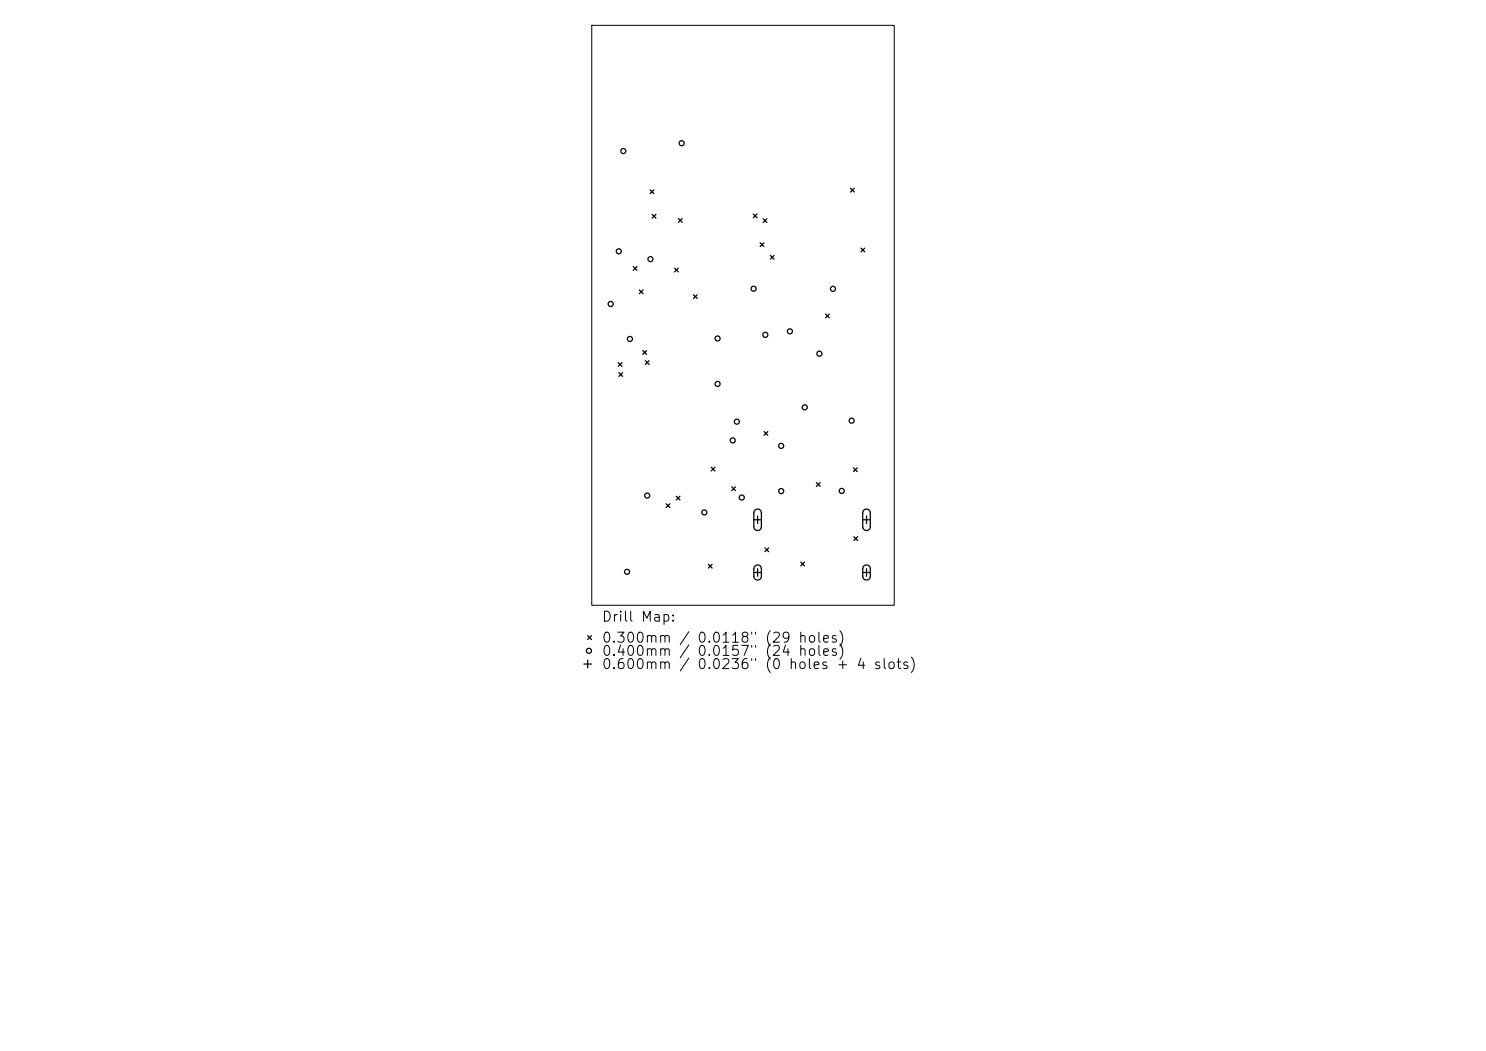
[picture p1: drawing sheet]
<svg xmlns="http://www.w3.org/2000/svg" width="297mm" height="210mm" viewBox="0 0 297 210" stroke-linecap="round" stroke-linejoin="round" font-family="sans-serif">
<defs><g id="words">
<g font-size="2">
<text x="120.1" y="124.7">Drill Map:</text>
<text x="120.1" y="128.9">0.300mm / 0.0118&quot; (29 holes)</text>
<text x="120.1" y="131.6">0.400mm</text>
<text x="139.2" y="131.6">0.0157&quot; (24</text>
<text x="120.1" y="134.2">0.600mm</text>
<text x="139.2" y="134.2">0.0236&quot; (0 holes + 4 slots)</text>
</g>
</g></defs>
<path d="M118.3 5.1h60.4v115.8h-60.4z" fill="none" stroke="#000" stroke-width=".2"/>
<g fill="none" stroke="#000" stroke-width=".25">
<path d="M129.9 37.9l.8 .8M130.7 37.9l-.8 .8M170 37.6l.7 .8M170.7 37.6l-.7 .8M126.6 53.3l.7 .7M127.3 53.3l-.7 .7M127.8 57.9l.7 .8M128.5 57.9l-.7 .8M130.3 42.8l.8 .8M131.1 42.8l-.8 .8M134.8 53.6l.8 .7M135.6 53.6l-.8 .7"/>
<path d="M135.6 43.7l.7 .7M136.3 43.7l-.7 .7M138.6 58.9l.8 .8M139.4 58.9l-.8 .8M150.6 42.8l.7 .7M151.3 42.8l-.7 .7M151.9 48.5l.8 .8M152.5 43.7l.8 .8M152.7 48.5l-.8 .8M153.3 43.7l-.8 .8M154 51l.7 .8M154.7 51l-.7 .8"/>
<path d="M172.1 49.6l.7 .7M172.8 49.6l-.7 .7M123.6 72.4l.7 .8M123.7 74.5l.7 .7M124.3 72.4l-.7 .8M124.4 74.5l-.7 .7M128.5 70.1l.7 .7M129 72.1l.7 .7M129.2 70.1l-.7 .7M129.7 72.1l-.7 .7M165 62.8l.8 .7M165.8 62.8l-.8 .7"/>
<path d="M135.1 99.2l.8 .7M135.9 99.2l-.8 .7M142.1 93.4l.8 .7M142.9 93.4l-.8 .7M146.2 97.3l.8 .7M147 97.3l-.8 .7M152.7 86.2l.8 .8M153.5 86.2l-.8 .8M163.2 96.4l.7 .8M163.9 96.4l-.7 .8M170.6 93.5l.7 .7M171.3 93.5l-.7 .7"/>
<path d="M133.1 100.7l.8 .7M133.9 100.7l-.8 .7M141.6 112.8l.7 .7M142.3 112.8l-.7 .7M150.7 103.9h1.5M150.7 114.4h1.5M150.9 101.9a.76 .76 0 0 1 .8-.1 .76 .76 0 0 1 .5 .7v2.7a.76 .76 0 0 1-.8 .8 .76 .76 0 0 1-.7-.8v-2.8zM150.9 113.1a.76 .76 0 0 1 .8-.2 .76 .76 0 0 1 .5 .7v1.5a.76 .76 0 0 1-.8 .8 .76 .76 0 0 1-.7-.8v-1.5zM151.4 103.1v1.5M151.4 113.6v1.5M152.9 109.5l.7 .7M153.6 109.5l-.7 .7"/>
<path d="M160 112.3l.8 .8M160.8 112.3l-.8 .8M170.7 107.2l.7 .8M171.4 107.2l-.7 .8M172.4 103.9h1.5M172.4 114.4h1.5M172.7 101.9a.76 .76 0 0 1 .8-.1 .76 .76 0 0 1 .4 .7v2.7a.76 .76 0 0 1-.7 .8 .76 .76 0 0 1-.8-.8v-2.8zM172.7 113.1a.76 .76 0 0 1 .8-.2 .76 .76 0 0 1 .4 .7v1.5a.76 .76 0 0 1-.7 .8 .76 .76 0 0 1-.8-.8v-1.5zM173.2 103.1v1.5M173.2 113.6v1.5M116.7 132.7h1.5M117.5 127l.7 .8"/>
<path d="M117.5 131.9v1.5M118.2 127l-.7 .8"/>
<circle cx="124.6" cy="30.2" r=".5"/>
<circle cx="136.2" cy="28.6" r=".5"/>
<circle cx="123.7" cy="50.2" r=".5"/>
<circle cx="130" cy="51.8" r=".5"/>
<circle cx="150.6" cy="57.7" r=".5"/>
<circle cx="166.5" cy="57.7" r=".5"/>
<circle cx="122.1" cy="60.7" r=".5"/>
<circle cx="125.9" cy="67.7" r=".5"/>
<circle cx="143.4" cy="67.6" r=".5"/>
<circle cx="143.4" cy="76.7" r=".5"/>
<circle cx="153" cy="66.9" r=".5"/>
<circle cx="157.9" cy="66.2" r=".5"/>
<circle cx="163.8" cy="70.7" r=".5"/>
<circle cx="129.4" cy="99" r=".5"/>
<circle cx="146.4" cy="88" r=".5"/>
<circle cx="147.3" cy="84.3" r=".5"/>
<circle cx="148.3" cy="99.4" r=".5"/>
<circle cx="156.1" cy="89.1" r=".5"/>
<circle cx="156.1" cy="98.1" r=".5"/>
<circle cx="160.8" cy="81.4" r=".5"/>
<circle cx="168.2" cy="98.1" r=".5"/>
<circle cx="170.2" cy="84.1" r=".5"/>
<circle cx="125.3" cy="114.3" r=".5"/>
<circle cx="140.8" cy="102.4" r=".5"/>
<circle cx="117.7" cy="130" r=".5"/>
</g>
<use href="#words"/>
</svg>
